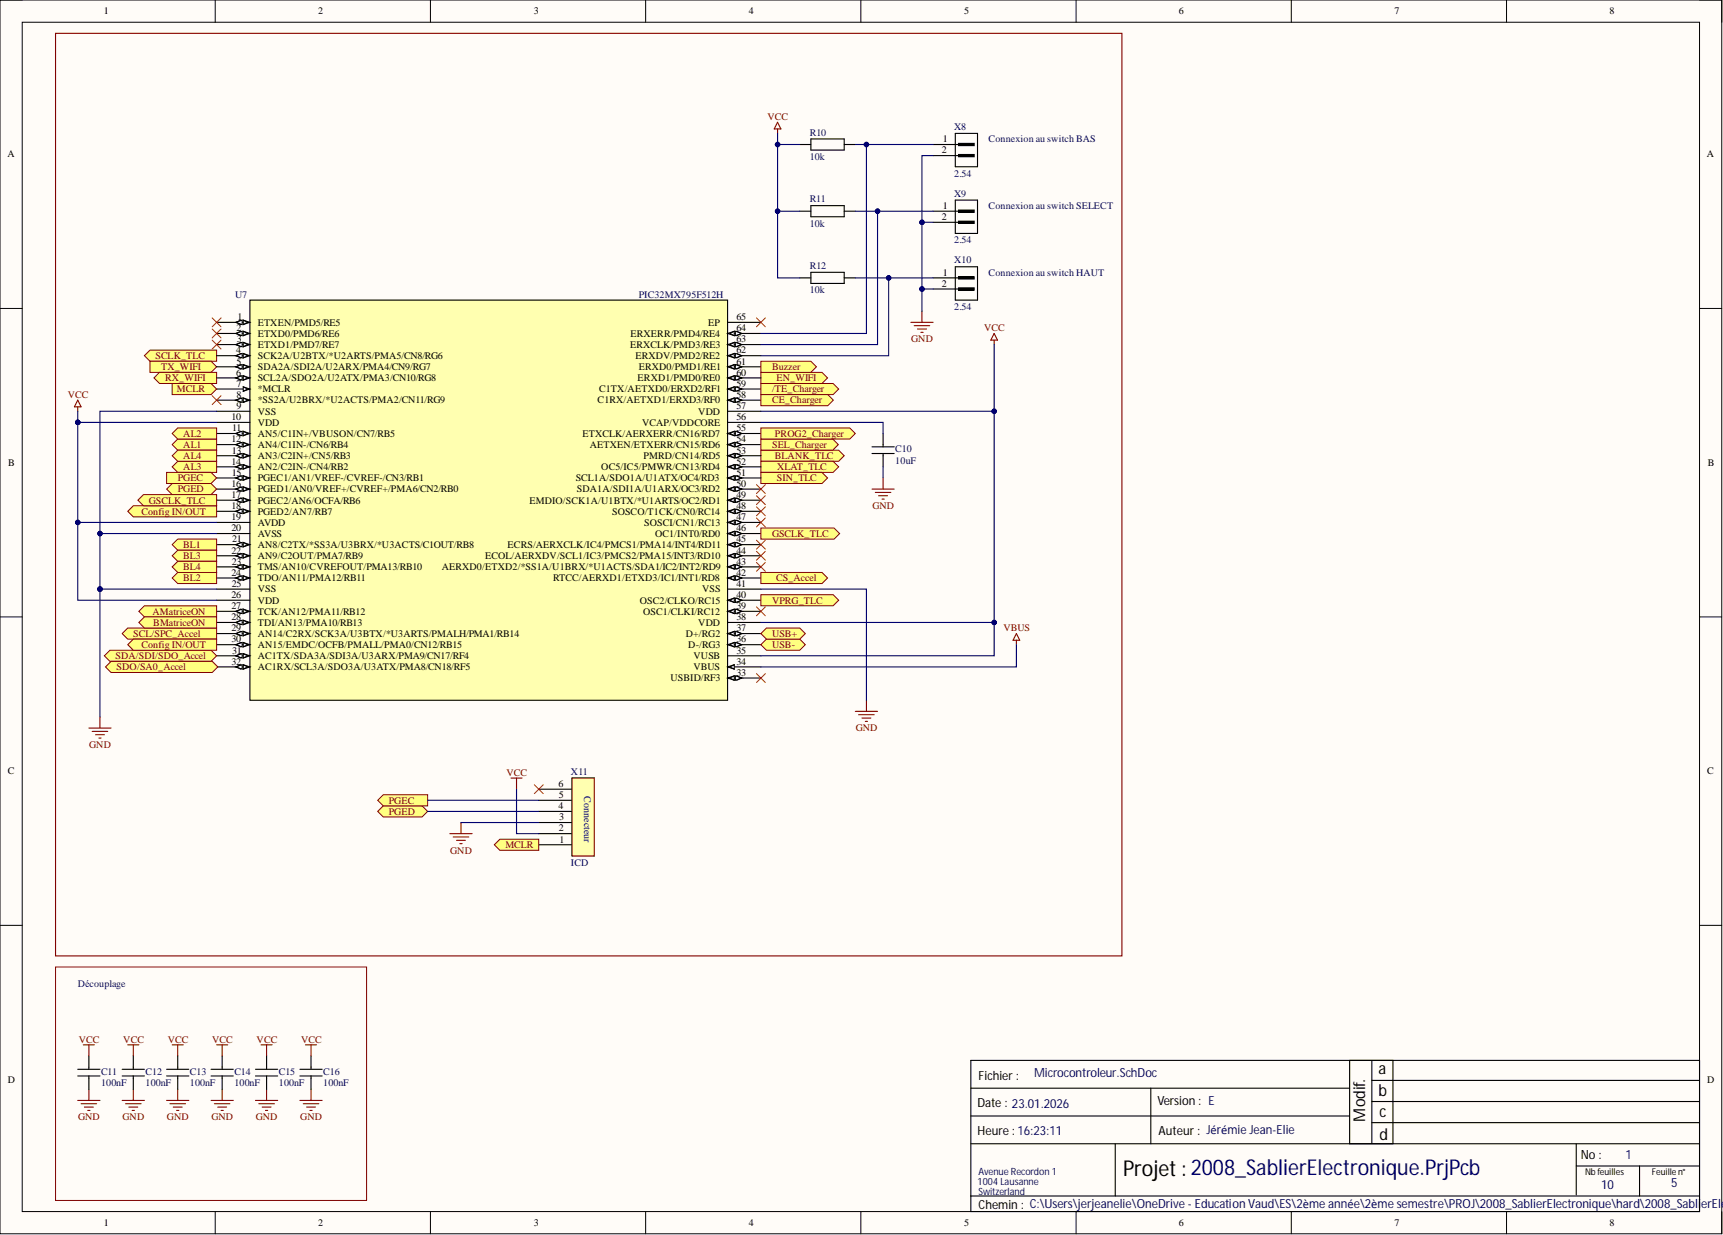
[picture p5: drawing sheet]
<svg xmlns="http://www.w3.org/2000/svg" width="393mm" height="282mm" viewBox="0 0 393 282" stroke-linecap="round" stroke-linejoin="round" font-family="sans-serif">
<defs><g id="words">
<text font-size="5" x="256.4" y="268.3">Projet:2008_SablierElectronique.PrjPcb</text>
<g font-size="3.7">
<text x="314.7" y="245.1">a</text>
<text x="314.7" y="250.1">b</text>
<text x="311.7" y="256" transform="rotate(-90 311.7 256)">Modif.</text>
<text x="315" y="255">c</text>
<text x="315" y="260.3">d</text>
</g>
<g font-size="2.9" fill="#000080">
<text x="236.1" y="245.8">Microcontroleur.SchDoc</text>
<text x="371.1" y="264.6">1</text>
<text x="365.5" y="271.4">10</text>
<text x="381.5" y="270.9">5</text>
</g>
<g font-size="2.9">
<text x="223.4" y="246.6">Fichier :</text>
<text x="223.2" y="252.7">Date : 23.01.2026</text>
<text x="264.2" y="252.2">Version : E</text>
<text x="223.2" y="259">Heure : 16:23:11</text>
<text x="264.5" y="259">Auteur : Jérémie Jean-Elie</text>
<text x="360.9" y="264.6">No :</text>
<text x="223.4" y="276">Chemin : C:\Users\jerjeanelie\OneDrive - Education Vaud\ES\2ème année\2ème semestre\PROJ\2008_SablierElectronique\hard\2008_SablierElec</text>
</g>
<g font-size="2.3">
<text x="23.7" y="3.3">1</text>
<text x="72.6" y="3.3">2</text>
<text x="121.9" y="3.3">3</text>
<text x="170.9" y="3.3">4</text>
<text x="220.1" y="3.3">5</text>
<text x="269.1" y="3.3">6</text>
<text x="318.3" y="3.3">7</text>
<text x="367.4" y="3.3">8</text>
<text x="1.7" y="35.9">A</text>
<text x="215" y="35">2</text>
<text x="215.2" y="32.5">1</text>
<text x="389.7" y="35.9">A</text>
<text x="215.2" y="47.7">1</text>
<text x="215" y="50.2">2</text>
<text x="215" y="65.5">2</text>
<text x="215.2" y="62.9">1</text>
<text x="54" y="75.6">2</text>
<text x="54.2" y="73.1">1</text>
<text x="58.8" y="74.3">ETXEN/PMD5/RE5</text>
<text x="58.8" y="76.9">ETXD0/PMD6/RE6</text>
<text x="144" y="76.9">ERXERR/PMD4/RE4</text>
<text x="161.7" y="74.3">EP</text>
<text x="168.1" y="75.6">64</text>
<text x="168.1" y="73.1">65</text>
<text x="53.9" y="80.7">4</text>
<text x="54" y="83.2">5</text>
<text x="54.1" y="78.1">3</text>
<text x="58.8" y="79.4">ETXD1/PMD7/RE7</text>
<text x="58.8" y="81.9">SCK2A/U2BTX/*U2ARTS/PMA5/CN8/RG6</text>
<text x="143.9" y="79.4">ERXCLK/PMD3/RE3</text>
<text x="145.1" y="81.9">ERXDV/PMD2/RE2</text>
<text x="168.1" y="83.2">61</text>
<text x="168.1" y="80.7">62</text>
<text x="168.1" y="78.1">63</text>
<text x="53.9" y="85.7">6</text>
<text x="54" y="88.3">7</text>
<text x="58.8" y="84.5">SDA2A/SDI2A/U2ARX/PMA4/CN9/RG7</text>
<text x="58.8" y="87">SCL2A/SDO2A/U2ATX/PMA3/CN10/RG8</text>
<text x="58.8" y="89.6">*MCLR</text>
<text x="136.8" y="89.6">C1TX/AETXD0/ERXD2/RF1</text>
<text x="145.6" y="87">ERXD1/PMD0/RE0</text>
<text x="145.8" y="84.5">ERXD0/PMD1/RE1</text>
<text x="168.1" y="88.3">59</text>
<text x="168.1" y="85.7">60</text>
<text x="52.8" y="95.9">10</text>
<text x="54" y="90.8">8</text>
<text x="54" y="93.4">9</text>
<text x="58.8" y="92.1">*SS2A/U2BRX/*U2ACTS/PMA2/CN11/RG9</text>
<text x="58.8" y="94.6">VSS</text>
<text x="136.4" y="92.1">C1RX/AETXD1/ERXD3/RF0</text>
<text x="159.4" y="94.6">VDD</text>
<text x="168.1" y="95.9">56</text>
<text x="168.1" y="93.4">57</text>
<text x="168.1" y="90.8">58</text>
<text x="52.8" y="101">12</text>
<text x="53" y="98.4">11</text>
<text x="58.8" y="97.2">VDD</text>
<text x="58.8" y="99.7">AN5/C1IN+/VBUSON/CN7/RB5</text>
<text x="133" y="99.7">ETXCLK/AERXERR/CN16/RD7</text>
<text x="146.6" y="97.2">VCAP/VDDCORE</text>
<text x="168.1" y="101">54</text>
<text x="168.1" y="98.4">55</text>
<text x="1.9" y="106.4">B</text>
<text x="52.8" y="106">14</text>
<text x="52.9" y="103.5">13</text>
<text x="58.8" y="102.2">AN4/C1IN-/CN6/RB4</text>
<text x="58.8" y="104.8">AN3/C2IN+/CN5/RB3</text>
<text x="58.8" y="107.3">AN2/C2IN-/CN4/RB2</text>
<text x="134.7" y="102.2">AETXEN/ETXERR/CN15/RD6</text>
<text x="137.3" y="107.3">OC5/IC5/PMWR/CN13/RD4</text>
<text x="146.9" y="104.8">PMRD/CN14/RD5</text>
<text x="168.1" y="106">52</text>
<text x="168.1" y="103.5">53</text>
<text x="389.8" y="106.4">B</text>
<text x="52.8" y="111.1">16</text>
<text x="52.8" y="113.7">17</text>
<text x="52.9" y="108.6">15</text>
<text x="58.8" y="109.8">PGEC1/AN1/VREF-/CVREF-/CN3/RB1</text>
<text x="58.8" y="112.4">PGED1/AN0/VREF+/CVREF+/PMA6/CN2/RB0</text>
<text x="131.4" y="109.8">SCL1A/SDO1A/U1ATX/OC4/RD3</text>
<text x="131.7" y="112.4">SDA1A/SDI1A/U1ARX/OC3/RD2</text>
<text x="168.1" y="113.7">49</text>
<text x="168.1" y="111.1">50</text>
<text x="168.1" y="108.6">51</text>
<text x="52.8" y="116.2">18</text>
<text x="52.8" y="118.7">19</text>
<text x="58.8" y="114.9">PGEC2/AN6/OCFA/RB6</text>
<text x="58.8" y="117.5">PGED2/AN7/RB7</text>
<text x="58.8" y="120">AVDD</text>
<text x="120.9" y="114.9">EMDIO/SCK1A/U1BTX/*U1ARTS/OC2/RD1</text>
<text x="139.7" y="117.5">SOSCO/T1CK/CN0/RC14</text>
<text x="147.1" y="120">SOSCI/CN1/RC13</text>
<text x="168.1" y="118.7">47</text>
<text x="168.1" y="116.2">48</text>
<text x="52.8" y="121.3">20</text>
<text x="53" y="123.8">21</text>
<text x="58.8" y="122.5">AVSS</text>
<text x="58.8" y="125.1">AN8/C2TX/*SS3A/U3BRX/*U3ACTS/C1OUT/RB8</text>
<text x="115.9" y="125.1">ECRS/AERXCLK/IC4/PMCS1/PMA14/INT4/RD11</text>
<text x="149.5" y="122.5">OC1/INT0/RD0</text>
<text x="168.1" y="123.8">45</text>
<text x="168.1" y="121.3">46</text>
<text x="52.8" y="126.3">22</text>
<text x="52.8" y="131.4">24</text>
<text x="52.9" y="128.9">23</text>
<text x="58.8" y="127.6">AN9/C2OUT/PMA7/RB9</text>
<text x="58.8" y="130.1">TMS/AN10/CVREFOUT/PMA13/RB10</text>
<text x="100.8" y="130.1">AERXD0/ETXD2/*SS1A/U1BRX/*U1ACTS/SDA1/IC2/INT2/RD9</text>
<text x="110.7" y="127.6">ECOL/AERXDV/SCL1/IC3/PMCS2/PMA15/INT3/RD10</text>
<text x="168.1" y="131.4">42</text>
<text x="168.1" y="128.9">43</text>
<text x="168.1" y="126.3">44</text>
<text x="52.8" y="136.5">26</text>
<text x="52.9" y="133.9">25</text>
<text x="58.8" y="132.7">TDO/AN11/PMA12/RB11</text>
<text x="58.8" y="135.2">VSS</text>
<text x="58.8" y="137.8">VDD</text>
<text x="126.3" y="132.7">RTCC/AERXD1/ETXD3/IC1/INT1/RD8</text>
<text x="146.1" y="137.8">OSC2/CLKO/RC15</text>
<text x="160.3" y="135.2">VSS</text>
<text x="168.1" y="136.5">40</text>
<text x="168.1" y="133.9">41</text>
<text x="52.8" y="139">27</text>
<text x="52.8" y="141.6">28</text>
<text x="58.8" y="140.3">TCK/AN12/PMA11/RB12</text>
<text x="58.8" y="142.8">TDI/AN13/PMA10/RB13</text>
<text x="146.8" y="140.3">OSC1/CLKI/RC12</text>
<text x="159.4" y="142.8">VDD</text>
<text x="168.1" y="141.6">38</text>
<text x="168.1" y="139">39</text>
<text x="52.8" y="144.1">29</text>
<text x="52.8" y="146.6">30</text>
<text x="53" y="149.2">31</text>
<text x="58.8" y="145.4">AN14/C2RX/SCK3A/U3BTX/*U3ARTS/PMALH/PMA1/RB14</text>
<text x="58.8" y="147.9">AN15/EMDC/OCFB/PMALL/PMA0/CN12/RB15</text>
<text x="156.5" y="145.4">D+/RG2</text>
<text x="157.1" y="147.9">D-/RG3</text>
<text x="168.1" y="149.2">35</text>
<text x="168.1" y="146.6">36</text>
<text x="168.1" y="144.1">37</text>
<text x="52.8" y="151.7">32</text>
<text x="58.8" y="150.4">AC1TX/SDA3A/SDI3A/U3ARX/PMA9/CN17/RF4</text>
<text x="58.8" y="153">AC1RX/SCL3A/SDO3A/U3ATX/PMA8/CN18/RF5</text>
<text x="153.1" y="155.5">USBID/RF3</text>
<text x="158.3" y="153">VBUS</text>
<text x="158.3" y="150.4">VUSB</text>
<text x="168.1" y="154.2">33</text>
<text x="168.1" y="151.7">34</text>
<text x="1.8" y="176.7">C</text>
<text x="127.5" y="179.6">6</text>
<text x="389.8" y="176.7">C</text>
<text x="127.5" y="184.7">4</text>
<text x="127.6" y="182.1">5</text>
<text x="132.4" y="186">4</text>
<text x="132.4" y="183.4">5</text>
<text x="127.6" y="189.8">2</text>
<text x="127.6" y="187.2">3</text>
<text x="132.4" y="191">2</text>
<text x="132.4" y="188.5">3</text>
<text x="127.7" y="192.3">1</text>
<text x="132.4" y="193.6">1</text>
<text x="1.8" y="247.2">D</text>
<text x="389.8" y="247.2">D</text>
<text x="23.7" y="279.8">1</text>
<text x="72.6" y="279.8">2</text>
<text x="121.9" y="279.8">3</text>
<text x="170.9" y="279.8">4</text>
<text x="220.1" y="279.8">5</text>
<text x="269.1" y="279.8">6</text>
<text x="318.3" y="279.8">7</text>
<text x="367.4" y="279.8">8</text>
</g>
<g font-size="2.3" fill="#800000">
<text x="175.2" y="27.4">VCC</text>
<text x="224.7" y="75.6">VCC</text>
<text x="35.5" y="81.9">SCLK_TLC</text>
<text x="208" y="78.1">GND</text>
<text x="36.8" y="84.5">TX_WIFI</text>
<text x="37.7" y="87">RX_WIFI</text>
<text x="40.4" y="89.6">MCLR</text>
<text x="176.2" y="89.6">/TE_Charger</text>
<text x="176.2" y="84.5">Buzzer</text>
<text x="177.3" y="87">EN_WIFI</text>
<text x="15.5" y="90.8">VCC</text>
<text x="176.2" y="92.1">CE_Charger</text>
<text x="41.8" y="99.7">AL2</text>
<text x="176.9" y="99.7">PROG2_Charger</text>
<text x="41.8" y="102.2">AL1</text>
<text x="41.8" y="107.3">AL3</text>
<text x="41.8" y="104.8">AL4</text>
<text x="176.2" y="102.2">SEL_Charger</text>
<text x="176.9" y="104.8">BLANK_TLC</text>
<text x="177.4" y="107.3">XLAT_TLC</text>
<text x="40.6" y="112.4">PGED</text>
<text x="40.6" y="109.8">PGEC</text>
<text x="177.3" y="109.8">SIN_TLC</text>
<text x="32.3" y="117.5">Config IN/OUT</text>
<text x="34" y="114.9">GSCLK_TLC</text>
<text x="199.2" y="116.2">GND</text>
<text x="41.8" y="125.1">BL1</text>
<text x="176.2" y="122.5">GSCLK_TLC</text>
<text x="41.8" y="127.6">BL3</text>
<text x="41.8" y="130.1">BL4</text>
<text x="41.8" y="132.7">BL2</text>
<text x="176.2" y="137.8">VPRG_TLC</text>
<text x="177.2" y="132.7">CS_Accel</text>
<text x="34.8" y="140.3">AMatriceON</text>
<text x="35" y="142.8">BMatriceON</text>
<text x="30.4" y="145.4">SCL/SPC_Accel</text>
<text x="32.3" y="147.9">Config IN/OUT</text>
<text x="176.2" y="147.9">USB-</text>
<text x="176.2" y="145.4">USB+</text>
<text x="229.1" y="144.1">VBUS</text>
<text x="26.4" y="150.4">SDA/SDI/SDO_Accel</text>
<text x="26.6" y="153">SDO/SA0_Accel</text>
<text x="195.3" y="166.9">GND</text>
<text x="20.4" y="170.7">GND</text>
<text x="115.6" y="177.1">VCC</text>
<text x="88.8" y="186">PGED</text>
<text x="88.8" y="183.4">PGEC</text>
<text x="102.8" y="194.8">GND</text>
<text x="115.4" y="193.6">MCLR</text>
<text x="18" y="238">VCC</text>
<text x="28.1" y="238">VCC</text>
<text x="38.3" y="238">VCC</text>
<text x="48.4" y="238">VCC</text>
<text x="58.6" y="238">VCC</text>
<text x="68.7" y="238">VCC</text>
<text x="17.8" y="255.7">GND</text>
<text x="28" y="255.7">GND</text>
<text x="38.1" y="255.7">GND</text>
<text x="48.3" y="255.7">GND</text>
<text x="58.4" y="255.7">GND</text>
<text x="68.6" y="255.7">GND</text>
</g>
<g font-size="2.3" fill="#000080">
<text x="217.8" y="29.7">X8</text>
<text x="184.9" y="31">R10</text>
<text x="225.7" y="32.5">Connexion au switch BAS</text>
<text x="184.9" y="36.5">10k</text>
<text x="217.8" y="40.3">2.54</text>
<text x="184.9" y="46.2">R11</text>
<text x="217.8" y="44.9">X9</text>
<text x="225.7" y="47.7">Connexion au switch SELECT</text>
<text x="184.9" y="51.8">10k</text>
<text x="217.8" y="55.6">2.54</text>
<text x="184.9" y="61.4">R12</text>
<text x="217.8" y="60.1">X10</text>
<text x="225.7" y="62.9">Connexion au switch HAUT</text>
<text x="53.7" y="68">U7</text>
<text x="145.8" y="68">PIC32MX795F512H</text>
<text x="184.9" y="67">10k</text>
<text x="217.8" y="70.8">2.54</text>
<text x="204.4" y="103.3">C10</text>
<text x="204.4" y="105.8">10uF</text>
<text x="130.3" y="176.8">X11</text>
<text x="133.4" y="181.6" transform="rotate(90 133.4 181.6)">Connecteur</text>
<text x="130.3" y="197.6">ICD</text>
<text x="17.8" y="225.3">Découplage</text>
<text x="23.1" y="245.3">C11</text>
<text x="33.2" y="245.3">C12</text>
<text x="43.4" y="245.3">C13</text>
<text x="53.5" y="245.3">C14</text>
<text x="63.7" y="245.3">C15</text>
<text x="73.8" y="245.3">C16</text>
<text x="23.1" y="247.9">100nF</text>
<text x="33.2" y="247.9">100nF</text>
<text x="43.4" y="247.9">100nF</text>
<text x="53.5" y="247.9">100nF</text>
<text x="63.7" y="247.9">100nF</text>
<text x="73.8" y="247.9">100nF</text>
<text x="223.4" y="268.1">Avenue Recordon 1</text>
<text x="223.2" y="270.3">1004Lausanne</text>
<text x="223.4" y="272.6">Switzerland</text>
</g>
<g font-size="2.1">
<text x="361.9" y="268.1">Nbfeuilles</text>
<text x="377.1" y="268.1">Feuillen°</text>
</g>
</g></defs>
<path d="M0 0h393.1v281.6h-393.1z" fill-rule="evenodd" fill="#fffcf8"/>
<path d="M0 0h393.1v281.6h-393.1z" fill="none" stroke="#000" stroke-width=".23"/>
<path d="M5.1 5.1h382.9v271.4h-382.9z" fill-rule="evenodd" fill="#fffcf8"/>
<g fill="none" stroke="#000" stroke-width=".23">
<path d="M0 0h5.1M5.1 5.1h382.9v271.4h-382.9zM49.1 0v5.1M98.3 0v5.1M147.4 0v5.1M196.5 0v5.1M245.7 0v5.1M294.8 0v5.1M343.9 0v5.1M388 0h5.1v5.1M0 70.4h5.1M388 70.4h5.1"/>
<path d="M0 140.8h5.1M388 140.8h5.1M0 211.2h5.1M388 211.2h5.1M49.1 276.5v5.1M98.3 276.5v5.1M147.4 276.5v5.1M196.5 276.5v5.1M245.7 276.5v5.1M294.8 276.5v5.1M343.9 276.5v5.1M393.1 276.5v5.1"/>
</g>
<g fill="none" stroke="#000" stroke-width=".25">
<path d="M17.8 245.6h5M17.8 244h5M20.3 241v3M20.3 245.6v3M27.9 245.6h5.1M27.9 244h5.1M30.4 241v3M30.4 245.6v3M38 245.6h5.1M38 244h5.1M40.6 241v3M40.6 245.6v3"/>
<path d="M48.2 245.6h5.1M48.2 244h5.1M50.7 241v3M50.7 245.6v3M58.3 245.6h5.1M58.3 244h5.1M60.9 241v3M60.9 245.6v3M68.5 245.6h5M68.5 244h5M71 241v3M71 245.6v3"/>
<path d="M221.6 242h166.4v34.5h-166.4zM221.6 248.4h86.5M221.6 254.7h86.5M262.7 248.4v12.6M308.1 242v19M313.2 242v19M313.2 246.6h74.8M313.2 251.4h74.8M313.2 256.2h74.8M318 242v19M221.6 273h166.4M221.6 261h166.4"/>
<path d="M254.6 261v12M359.8 261v11.7M359.8 266.1h28.2M374.3 266.1v6.9"/>
</g>
<g fill="none" stroke="#800000" stroke-width=".25">
<path d="M12.7 7.6h243.4v210.6h-243.4zM19 238.5h2.6M20.3 238.5v2.5M29.2 238.5h2.5M30.4 238.5v2.5M39.3 238.5h2.5M40.6 238.5v2.5M49.4 238.5h2.6M50.7 238.5v2.5M59.6 238.5h2.5M60.9 238.5v2.5M69.7 238.5h2.6"/>
<path d="M71 238.5v2.5M17.8 251.2h5M18.5 251.9h3.6M19.3 252.7h2M20 253.4h.5M20.3 248.6v2.6M27.9 251.2h5.1M28.7 251.9h3.5M29.4 252.7h2M30.2 253.4h.5M30.4 248.6v2.6M38 251.2h5.1"/>
<path d="M38.8 251.9h3.5M39.6 252.7h2M40.3 253.4h.5M40.6 248.6v2.6M48.2 251.2h5.1M48.9 251.9h3.6M49.7 252.7h2M50.5 253.4h.5M50.7 248.6v2.6M58.3 251.2h5.1M59.1 251.9h3.5M59.8 252.7h2.1"/>
<path d="M60.6 253.4h.5M60.9 248.6v2.6M68.5 251.2h5M69.2 251.9h3.6M70 252.7h2M70.8 253.4h.5M71 248.6v2.6"/>
</g>
<path d="M12.7 220.7h71v53.3h-71z" fill="none" stroke="#800000" stroke-width=".23"/>
<path d="M173.7 102.7h17.8l1.2 1.3-1.2 1.3h-17.8z" fill-rule="evenodd" fill="#ffff80"/>
<path d="M173.7 102.7h17.8l1.2 1.3-1.2 1.3h-17.8z" fill="none" stroke="#800000" stroke-width=".23"/>
<path d="M173.7 105.3h16.5l1.3 1.3-1.3 1.2h-16.5z" fill-rule="evenodd" fill="#ffff80"/>
<path d="M173.7 105.3h16.5l1.3 1.3-1.3 1.2h-16.5z" fill="none" stroke="#800000" stroke-width=".23"/>
<path d="M34.2 79.9h15.2v2.6h-15.2l-1.2-1.3z" fill-rule="evenodd" fill="#ffff80"/>
<path d="M34.2 79.9h15.2v2.6h-15.2l-1.2-1.3z" fill="none" stroke="#800000" stroke-width=".23"/>
<path d="M173.7 107.8h14l1.2 1.3-1.2 1.3h-14z" fill-rule="evenodd" fill="#ffff80"/>
<path d="M173.7 107.8h14l1.2 1.3-1.2 1.3h-14z" fill="none" stroke="#800000" stroke-width=".23"/>
<path d="M34.2 82.5h14l1.2 1.2-1.2 1.3h-14z" fill-rule="evenodd" fill="#ffff80"/>
<path d="M34.2 82.5h14l1.2 1.2-1.2 1.3h-14z" fill="none" stroke="#800000" stroke-width=".23"/>
<path d="M36.4 85h13v2.5h-13l-1.3-1.2z" fill-rule="evenodd" fill="#ffff80"/>
<path d="M36.4 85h13v2.5h-13l-1.3-1.2z" fill="none" stroke="#800000" stroke-width=".23"/>
<path d="M173.7 85h14l1.2 1.3-1.2 1.2h-14z" fill-rule="evenodd" fill="#ffff80"/>
<path d="M173.7 85h14l1.2 1.3-1.2 1.2h-14z" fill="none" stroke="#800000" stroke-width=".23"/>
<path d="M57.1 68.5h109v91.3h-109z" fill-rule="evenodd" fill="#ffffb0"/>
<path d="M49.4 73.6h7.7M57.1 68.5h109v91.3h-109z" fill="none" stroke="#000" stroke-width=".25"/>
<path d="M55.5 73.1l1.6 .5-1.6 .5z" fill="#f8fcff"/>
<path d="M55.5 73.1l1.6 .5-1.6 .5z" fill="none" stroke="#000" stroke-width=".23"/>
<path d="M53.8 73.6l1.5-.5v1z" fill="#f8fcff"/>
<path d="M53.8 73.6l1.5-.5v1z" fill="none" stroke="#000" stroke-width=".23"/>
<path d="M49.4 76.1h7.7" fill="none" stroke="#000" stroke-width=".25"/>
<path d="M55.5 75.6l1.6 .5-1.6 .5z" fill="#f8fcff"/>
<path d="M55.5 75.6l1.6 .5-1.6 .5z" fill="none" stroke="#000" stroke-width=".23"/>
<path d="M53.8 76.1l1.5-.5v1z" fill="#f8fcff"/>
<path d="M53.8 76.1l1.5-.5v1z" fill="none" stroke="#000" stroke-width=".23"/>
<path d="M49.4 78.6h7.7" fill="none" stroke="#000" stroke-width=".25"/>
<path d="M55.5 78.1l1.6 .5-1.6 .6z" fill="#f8fcff"/>
<path d="M55.5 78.1l1.6 .5-1.6 .6z" fill="none" stroke="#000" stroke-width=".23"/>
<path d="M53.8 78.6l1.5-.5v1.1z" fill="#f8fcff"/>
<path d="M53.8 78.6l1.5-.5v1.1z" fill="none" stroke="#000" stroke-width=".23"/>
<path d="M49.4 81.2h7.7" fill="none" stroke="#000" stroke-width=".25"/>
<path d="M55.5 80.7l1.6 .5-1.6 .5z" fill="#f8fcff"/>
<path d="M55.5 80.7l1.6 .5-1.6 .5z" fill="none" stroke="#000" stroke-width=".23"/>
<path d="M53.8 81.2l1.5-.5v1z" fill="#f8fcff"/>
<path d="M53.8 81.2l1.5-.5v1z" fill="none" stroke="#000" stroke-width=".23"/>
<path d="M49.4 83.7h7.7" fill="none" stroke="#000" stroke-width=".25"/>
<path d="M55.5 83.2l1.6 .5-1.6 .5z" fill="#f8fcff"/>
<path d="M55.5 83.2l1.6 .5-1.6 .5z" fill="none" stroke="#000" stroke-width=".23"/>
<path d="M53.8 83.7l1.5-.5v1z" fill="#f8fcff"/>
<path d="M53.8 83.7l1.5-.5v1z" fill="none" stroke="#000" stroke-width=".23"/>
<path d="M49.4 86.3h7.7" fill="none" stroke="#000" stroke-width=".25"/>
<path d="M55.5 85.7l1.6 .6-1.6 .5z" fill="#f8fcff"/>
<path d="M55.5 85.7l1.6 .6-1.6 .5z" fill="none" stroke="#000" stroke-width=".23"/>
<path d="M53.8 86.3l1.5-.6v1.1z" fill="#f8fcff"/>
<path d="M53.8 86.3l1.5-.6v1.1z" fill="none" stroke="#000" stroke-width=".23"/>
<path d="M49.4 88.8h7.7" fill="none" stroke="#000" stroke-width=".25"/>
<path d="M55.5 88.3l1.6 .5-1.6 .5z" fill="#f8fcff"/>
<path d="M55.5 88.3l1.6 .5-1.6 .5z" fill="none" stroke="#000" stroke-width=".23"/>
<path d="M49.4 91.3h7.7" fill="none" stroke="#000" stroke-width=".25"/>
<path d="M55.5 90.8l1.6 .5-1.6 .5z" fill="#f8fcff"/>
<path d="M55.5 90.8l1.6 .5-1.6 .5z" fill="none" stroke="#000" stroke-width=".23"/>
<path d="M53.8 91.3l1.5-.5v1z" fill="#f8fcff"/>
<path d="M53.8 91.3l1.5-.5v1z" fill="none" stroke="#000" stroke-width=".23"/>
<path d="M49.4 93.9h7.7M49.4 96.4h7.7M49.4 98.9h7.7" fill="none" stroke="#000" stroke-width=".25"/>
<path d="M55.5 98.4l1.6 .5-1.6 .5z" fill="#f8fcff"/>
<path d="M55.5 98.4l1.6 .5-1.6 .5z" fill="none" stroke="#000" stroke-width=".23"/>
<path d="M53.8 98.9l1.5-.5v1z" fill="#f8fcff"/>
<path d="M53.8 98.9l1.5-.5v1z" fill="none" stroke="#000" stroke-width=".23"/>
<path d="M49.4 101.5h7.7" fill="none" stroke="#000" stroke-width=".25"/>
<path d="M55.5 101l1.6 .5-1.6 .5z" fill="#f8fcff"/>
<path d="M55.5 101l1.6 .5-1.6 .5z" fill="none" stroke="#000" stroke-width=".23"/>
<path d="M53.8 101.5l1.5-.5v1z" fill="#f8fcff"/>
<path d="M53.8 101.5l1.5-.5v1z" fill="none" stroke="#000" stroke-width=".23"/>
<path d="M49.4 104h7.7" fill="none" stroke="#000" stroke-width=".25"/>
<path d="M55.5 103.5l1.6 .5-1.6 .5z" fill="#f8fcff"/>
<path d="M55.5 103.5l1.6 .5-1.6 .5z" fill="none" stroke="#000" stroke-width=".23"/>
<path d="M53.8 104l1.5-.5v1z" fill="#f8fcff"/>
<path d="M53.8 104l1.5-.5v1z" fill="none" stroke="#000" stroke-width=".23"/>
<path d="M49.4 106.6h7.7" fill="none" stroke="#000" stroke-width=".25"/>
<path d="M55.5 106l1.6 .6-1.6 .5z" fill="#f8fcff"/>
<path d="M55.5 106l1.6 .6-1.6 .5z" fill="none" stroke="#000" stroke-width=".23"/>
<path d="M53.8 106.6l1.5-.6v1.1z" fill="#f8fcff"/>
<path d="M53.8 106.6l1.5-.6v1.1z" fill="none" stroke="#000" stroke-width=".23"/>
<path d="M49.4 109.1h7.7" fill="none" stroke="#000" stroke-width=".25"/>
<path d="M55.5 108.6l1.6 .5-1.6 .5z" fill="#f8fcff"/>
<path d="M55.5 108.6l1.6 .5-1.6 .5z" fill="none" stroke="#000" stroke-width=".23"/>
<path d="M53.8 109.1l1.5-.5v1z" fill="#f8fcff"/>
<path d="M53.8 109.1l1.5-.5v1z" fill="none" stroke="#000" stroke-width=".23"/>
<path d="M49.4 111.6h7.7" fill="none" stroke="#000" stroke-width=".25"/>
<path d="M55.5 111.1l1.6 .5-1.6 .5z" fill="#f8fcff"/>
<path d="M55.5 111.1l1.6 .5-1.6 .5z" fill="none" stroke="#000" stroke-width=".23"/>
<path d="M53.8 111.6l1.5-.5v1z" fill="#f8fcff"/>
<path d="M53.8 111.6l1.5-.5v1z" fill="none" stroke="#000" stroke-width=".23"/>
<path d="M49.4 114.2h7.7" fill="none" stroke="#000" stroke-width=".25"/>
<path d="M55.5 113.7l1.6 .5-1.6 .5z" fill="#f8fcff"/>
<path d="M55.5 113.7l1.6 .5-1.6 .5z" fill="none" stroke="#000" stroke-width=".23"/>
<path d="M53.8 114.2l1.5-.5v1z" fill="#f8fcff"/>
<path d="M53.8 114.2l1.5-.5v1z" fill="none" stroke="#000" stroke-width=".23"/>
<path d="M49.4 116.7h7.7" fill="none" stroke="#000" stroke-width=".25"/>
<path d="M55.5 116.2l1.6 .5-1.6 .5z" fill="#f8fcff"/>
<path d="M55.5 116.2l1.6 .5-1.6 .5z" fill="none" stroke="#000" stroke-width=".23"/>
<path d="M53.8 116.7l1.5-.5v1z" fill="#f8fcff"/>
<path d="M53.8 116.7l1.5-.5v1z" fill="none" stroke="#000" stroke-width=".23"/>
<path d="M49.4 119.2h7.7M49.4 121.8h7.7M49.4 124.3h7.7" fill="none" stroke="#000" stroke-width=".25"/>
<path d="M55.5 123.8l1.6 .5-1.6 .5z" fill="#f8fcff"/>
<path d="M55.5 123.8l1.6 .5-1.6 .5z" fill="none" stroke="#000" stroke-width=".23"/>
<path d="M53.8 124.3l1.5-.5v1z" fill="#f8fcff"/>
<path d="M53.8 124.3l1.5-.5v1z" fill="none" stroke="#000" stroke-width=".23"/>
<path d="M49.4 126.8h7.7" fill="none" stroke="#000" stroke-width=".25"/>
<path d="M55.5 126.3l1.6 .5-1.6 .6z" fill="#f8fcff"/>
<path d="M55.5 126.3l1.6 .5-1.6 .6z" fill="none" stroke="#000" stroke-width=".23"/>
<path d="M53.8 126.8l1.5-.5v1.1z" fill="#f8fcff"/>
<path d="M53.8 126.8l1.5-.5v1.1z" fill="none" stroke="#000" stroke-width=".23"/>
<path d="M49.4 129.4h7.7" fill="none" stroke="#000" stroke-width=".25"/>
<path d="M55.5 128.9l1.6 .5-1.6 .5z" fill="#f8fcff"/>
<path d="M55.5 128.9l1.6 .5-1.6 .5z" fill="none" stroke="#000" stroke-width=".23"/>
<path d="M53.8 129.4l1.5-.5v1z" fill="#f8fcff"/>
<path d="M53.8 129.4l1.5-.5v1z" fill="none" stroke="#000" stroke-width=".23"/>
<path d="M49.4 131.9h7.7" fill="none" stroke="#000" stroke-width=".25"/>
<path d="M55.5 131.4l1.6 .5-1.6 .5z" fill="#f8fcff"/>
<path d="M55.5 131.4l1.6 .5-1.6 .5z" fill="none" stroke="#000" stroke-width=".23"/>
<path d="M53.8 131.9l1.5-.5v1z" fill="#f8fcff"/>
<path d="M53.8 131.9l1.5-.5v1z" fill="none" stroke="#000" stroke-width=".23"/>
<path d="M49.4 134.5h7.7M49.4 137h7.7M49.4 139.5h7.7" fill="none" stroke="#000" stroke-width=".25"/>
<path d="M55.5 139l1.6 .5-1.6 .5z" fill="#f8fcff"/>
<path d="M55.5 139l1.6 .5-1.6 .5z" fill="none" stroke="#000" stroke-width=".23"/>
<path d="M53.8 139.5l1.5-.5v1z" fill="#f8fcff"/>
<path d="M53.8 139.5l1.5-.5v1z" fill="none" stroke="#000" stroke-width=".23"/>
<path d="M49.4 142.1h7.7" fill="none" stroke="#000" stroke-width=".25"/>
<path d="M55.5 141.6l1.6 .5-1.6 .5z" fill="#f8fcff"/>
<path d="M55.5 141.6l1.6 .5-1.6 .5z" fill="none" stroke="#000" stroke-width=".23"/>
<path d="M53.8 142.1l1.5-.5v1z" fill="#f8fcff"/>
<path d="M53.8 142.1l1.5-.5v1z" fill="none" stroke="#000" stroke-width=".23"/>
<path d="M49.4 144.6h7.7" fill="none" stroke="#000" stroke-width=".25"/>
<path d="M55.5 144.1l1.6 .5-1.6 .5z" fill="#f8fcff"/>
<path d="M55.5 144.1l1.6 .5-1.6 .5z" fill="none" stroke="#000" stroke-width=".23"/>
<path d="M53.8 144.6l1.5-.5v1z" fill="#f8fcff"/>
<path d="M53.8 144.6l1.5-.5v1z" fill="none" stroke="#000" stroke-width=".23"/>
<path d="M49.4 147.1h7.7" fill="none" stroke="#000" stroke-width=".25"/>
<path d="M55.5 146.6l1.6 .5-1.6 .5z" fill="#f8fcff"/>
<path d="M55.5 146.6l1.6 .5-1.6 .5z" fill="none" stroke="#000" stroke-width=".23"/>
<path d="M53.8 147.1l1.5-.5v1z" fill="#f8fcff"/>
<path d="M53.8 147.1l1.5-.5v1z" fill="none" stroke="#000" stroke-width=".23"/>
<path d="M49.4 149.7h7.7" fill="none" stroke="#000" stroke-width=".25"/>
<path d="M55.5 149.2l1.6 .5-1.6 .5z" fill="#f8fcff"/>
<path d="M55.5 149.2l1.6 .5-1.6 .5z" fill="none" stroke="#000" stroke-width=".23"/>
<path d="M53.8 149.7l1.5-.5v1z" fill="#f8fcff"/>
<path d="M53.8 149.7l1.5-.5v1z" fill="none" stroke="#000" stroke-width=".23"/>
<path d="M49.4 152.2h7.7" fill="none" stroke="#000" stroke-width=".25"/>
<path d="M55.5 151.7l1.6 .5-1.6 .5z" fill="#f8fcff"/>
<path d="M55.5 151.7l1.6 .5-1.6 .5z" fill="none" stroke="#000" stroke-width=".23"/>
<path d="M53.8 152.2l1.5-.5v1z" fill="#f8fcff"/>
<path d="M53.8 152.2l1.5-.5v1z" fill="none" stroke="#000" stroke-width=".23"/>
<path d="M166.1 154.8h7.6" fill="none" stroke="#000" stroke-width=".25"/>
<path d="M166.1 154.8l1.5-.6v1.1z" fill="#f8fcff"/>
<path d="M166.1 154.8l1.5-.6v1.1z" fill="none" stroke="#000" stroke-width=".23"/>
<path d="M167.9 154.2l1.5 .6-1.5 .5z" fill="#f8fcff"/>
<path d="M167.9 154.2l1.5 .6-1.5 .5z" fill="none" stroke="#000" stroke-width=".23"/>
<path d="M166.1 152.2h7.6" fill="none" stroke="#000" stroke-width=".25"/>
<path d="M166.1 152.2l1.5-.5v1z" fill="#f8fcff"/>
<path d="M166.1 152.2l1.5-.5v1z" fill="none" stroke="#000" stroke-width=".23"/>
<path d="M166.1 149.7h7.6M166.1 147.1h7.6" fill="none" stroke="#000" stroke-width=".25"/>
<path d="M166.1 147.1l1.5-.5v1z" fill="#f8fcff"/>
<path d="M166.1 147.1l1.5-.5v1z" fill="none" stroke="#000" stroke-width=".23"/>
<path d="M167.9 146.6l1.5 .5-1.5 .5z" fill="#f8fcff"/>
<path d="M167.9 146.6l1.5 .5-1.5 .5z" fill="none" stroke="#000" stroke-width=".23"/>
<path d="M166.1 144.6h7.6" fill="none" stroke="#000" stroke-width=".25"/>
<path d="M166.1 144.6l1.5-.5v1z" fill="#f8fcff"/>
<path d="M166.1 144.6l1.5-.5v1z" fill="none" stroke="#000" stroke-width=".23"/>
<path d="M167.9 144.1l1.5 .5-1.5 .5z" fill="#f8fcff"/>
<path d="M167.9 144.1l1.5 .5-1.5 .5z" fill="none" stroke="#000" stroke-width=".23"/>
<path d="M166.1 139.5h7.6M166.1 142.1h7.6" fill="none" stroke="#000" stroke-width=".25"/>
<path d="M166.1 139.5l1.5-.5v1z" fill="#f8fcff"/>
<path d="M166.1 139.5l1.5-.5v1z" fill="none" stroke="#000" stroke-width=".23"/>
<path d="M167.9 139l1.5 .5-1.5 .5z" fill="#f8fcff"/>
<path d="M167.9 139l1.5 .5-1.5 .5z" fill="none" stroke="#000" stroke-width=".23"/>
<path d="M166.1 137h7.6" fill="none" stroke="#000" stroke-width=".25"/>
<path d="M166.1 137l1.5-.5v1z" fill="#f8fcff"/>
<path d="M166.1 137l1.5-.5v1z" fill="none" stroke="#000" stroke-width=".23"/>
<path d="M167.9 136.5l1.5 .5-1.5 .5z" fill="#f8fcff"/>
<path d="M167.9 136.5l1.5 .5-1.5 .5z" fill="none" stroke="#000" stroke-width=".23"/>
<path d="M166.1 134.5h7.6M166.1 131.9h7.6" fill="none" stroke="#000" stroke-width=".25"/>
<path d="M166.1 131.9l1.5-.5v1z" fill="#f8fcff"/>
<path d="M166.1 131.9l1.5-.5v1z" fill="none" stroke="#000" stroke-width=".23"/>
<path d="M167.9 131.4l1.5 .5-1.5 .5z" fill="#f8fcff"/>
<path d="M167.9 131.4l1.5 .5-1.5 .5z" fill="none" stroke="#000" stroke-width=".23"/>
<path d="M166.1 129.4h7.6" fill="none" stroke="#000" stroke-width=".25"/>
<path d="M166.1 129.4l1.5-.5v1z" fill="#f8fcff"/>
<path d="M166.1 129.4l1.5-.5v1z" fill="none" stroke="#000" stroke-width=".23"/>
<path d="M167.9 128.9l1.5 .5-1.5 .5z" fill="#f8fcff"/>
<path d="M167.9 128.9l1.5 .5-1.5 .5z" fill="none" stroke="#000" stroke-width=".23"/>
<path d="M166.1 126.8h7.6" fill="none" stroke="#000" stroke-width=".25"/>
<path d="M166.1 126.8l1.5-.5v1.1z" fill="#f8fcff"/>
<path d="M166.1 126.8l1.5-.5v1.1z" fill="none" stroke="#000" stroke-width=".23"/>
<path d="M167.9 126.3l1.5 .5-1.5 .6z" fill="#f8fcff"/>
<path d="M167.9 126.3l1.5 .5-1.5 .6z" fill="none" stroke="#000" stroke-width=".23"/>
<path d="M166.1 124.3h7.6" fill="none" stroke="#000" stroke-width=".25"/>
<path d="M166.1 124.3l1.5-.5v1z" fill="#f8fcff"/>
<path d="M166.1 124.3l1.5-.5v1z" fill="none" stroke="#000" stroke-width=".23"/>
<path d="M167.9 123.8l1.5 .5-1.5 .5z" fill="#f8fcff"/>
<path d="M167.9 123.8l1.5 .5-1.5 .5z" fill="none" stroke="#000" stroke-width=".23"/>
<path d="M166.1 121.8h7.6" fill="none" stroke="#000" stroke-width=".25"/>
<path d="M166.1 121.8l1.5-.5v1z" fill="#f8fcff"/>
<path d="M166.1 121.8l1.5-.5v1z" fill="none" stroke="#000" stroke-width=".23"/>
<path d="M167.9 121.3l1.5 .5-1.5 .5z" fill="#f8fcff"/>
<path d="M167.9 121.3l1.5 .5-1.5 .5z" fill="none" stroke="#000" stroke-width=".23"/>
<path d="M166.1 119.2h7.6" fill="none" stroke="#000" stroke-width=".25"/>
<path d="M166.1 119.2l1.5-.5v1z" fill="#f8fcff"/>
<path d="M166.1 119.2l1.5-.5v1z" fill="none" stroke="#000" stroke-width=".23"/>
<path d="M167.9 118.7l1.5 .5-1.5 .5z" fill="#f8fcff"/>
<path d="M167.9 118.7l1.5 .5-1.5 .5z" fill="none" stroke="#000" stroke-width=".23"/>
<path d="M166.1 116.7h7.6" fill="none" stroke="#000" stroke-width=".25"/>
<path d="M166.1 116.7l1.5-.5v1z" fill="#f8fcff"/>
<path d="M166.1 116.7l1.5-.5v1z" fill="none" stroke="#000" stroke-width=".23"/>
<path d="M167.9 116.2l1.5 .5-1.5 .5z" fill="#f8fcff"/>
<path d="M167.9 116.2l1.5 .5-1.5 .5z" fill="none" stroke="#000" stroke-width=".23"/>
<path d="M166.1 114.2h7.6" fill="none" stroke="#000" stroke-width=".25"/>
<path d="M166.1 114.2l1.5-.5v1z" fill="#f8fcff"/>
<path d="M166.1 114.2l1.5-.5v1z" fill="none" stroke="#000" stroke-width=".23"/>
<path d="M167.9 113.7l1.5 .5-1.5 .5z" fill="#f8fcff"/>
<path d="M167.9 113.7l1.5 .5-1.5 .5z" fill="none" stroke="#000" stroke-width=".23"/>
<path d="M166.1 111.6h7.6" fill="none" stroke="#000" stroke-width=".25"/>
<path d="M166.1 111.6l1.5-.5v1z" fill="#f8fcff"/>
<path d="M166.1 111.6l1.5-.5v1z" fill="none" stroke="#000" stroke-width=".23"/>
<path d="M167.9 111.1l1.5 .5-1.5 .5z" fill="#f8fcff"/>
<path d="M167.9 111.1l1.5 .5-1.5 .5z" fill="none" stroke="#000" stroke-width=".23"/>
<path d="M166.1 109.1h7.6" fill="none" stroke="#000" stroke-width=".25"/>
<path d="M166.1 109.1l1.5-.5v1z" fill="#f8fcff"/>
<path d="M166.1 109.1l1.5-.5v1z" fill="none" stroke="#000" stroke-width=".23"/>
<path d="M167.9 108.6l1.5 .5-1.5 .5z" fill="#f8fcff"/>
<path d="M167.9 108.6l1.5 .5-1.5 .5z" fill="none" stroke="#000" stroke-width=".23"/>
<path d="M166.1 106.6h7.6" fill="none" stroke="#000" stroke-width=".25"/>
<path d="M166.1 106.6l1.5-.6v1.1z" fill="#f8fcff"/>
<path d="M166.1 106.6l1.5-.6v1.1z" fill="none" stroke="#000" stroke-width=".23"/>
<path d="M167.9 106l1.5 .6-1.5 .5z" fill="#f8fcff"/>
<path d="M167.9 106l1.5 .6-1.5 .5z" fill="none" stroke="#000" stroke-width=".23"/>
<path d="M166.1 104h7.6" fill="none" stroke="#000" stroke-width=".25"/>
<path d="M166.1 104l1.5-.5v1z" fill="#f8fcff"/>
<path d="M166.1 104l1.5-.5v1z" fill="none" stroke="#000" stroke-width=".23"/>
<path d="M167.9 103.5l1.5 .5-1.5 .5z" fill="#f8fcff"/>
<path d="M167.9 103.5l1.5 .5-1.5 .5z" fill="none" stroke="#000" stroke-width=".23"/>
<path d="M166.1 101.5h7.6" fill="none" stroke="#000" stroke-width=".25"/>
<path d="M166.1 101.5l1.5-.5v1z" fill="#f8fcff"/>
<path d="M166.1 101.5l1.5-.5v1z" fill="none" stroke="#000" stroke-width=".23"/>
<path d="M167.9 101l1.5 .5-1.5 .5z" fill="#f8fcff"/>
<path d="M167.9 101l1.5 .5-1.5 .5z" fill="none" stroke="#000" stroke-width=".23"/>
<path d="M166.1 98.9h7.6" fill="none" stroke="#000" stroke-width=".25"/>
<path d="M166.1 98.9l1.5-.5v1z" fill="#f8fcff"/>
<path d="M166.1 98.9l1.5-.5v1z" fill="none" stroke="#000" stroke-width=".23"/>
<path d="M167.9 98.4l1.5 .5-1.5 .5z" fill="#f8fcff"/>
<path d="M167.9 98.4l1.5 .5-1.5 .5z" fill="none" stroke="#000" stroke-width=".23"/>
<path d="M166.1 96.4h7.6M166.1 93.9h7.6M166.1 91.3h7.6" fill="none" stroke="#000" stroke-width=".25"/>
<path d="M166.1 91.3l1.5-.5v1z" fill="#f8fcff"/>
<path d="M166.1 91.3l1.5-.5v1z" fill="none" stroke="#000" stroke-width=".23"/>
<path d="M167.9 90.8l1.5 .5-1.5 .5z" fill="#f8fcff"/>
<path d="M167.9 90.8l1.5 .5-1.5 .5z" fill="none" stroke="#000" stroke-width=".23"/>
<path d="M166.1 88.8h7.6" fill="none" stroke="#000" stroke-width=".25"/>
<path d="M166.1 88.8l1.5-.5v1z" fill="#f8fcff"/>
<path d="M166.1 88.8l1.5-.5v1z" fill="none" stroke="#000" stroke-width=".23"/>
<path d="M167.9 88.3l1.5 .5-1.5 .5z" fill="#f8fcff"/>
<path d="M167.9 88.3l1.5 .5-1.5 .5z" fill="none" stroke="#000" stroke-width=".23"/>
<path d="M166.1 86.3h7.6" fill="none" stroke="#000" stroke-width=".25"/>
<path d="M166.1 86.3l1.5-.6v1.1z" fill="#f8fcff"/>
<path d="M166.1 86.3l1.5-.6v1.1z" fill="none" stroke="#000" stroke-width=".23"/>
<path d="M167.9 85.7l1.5 .6-1.5 .5z" fill="#f8fcff"/>
<path d="M167.9 85.7l1.5 .6-1.5 .5z" fill="none" stroke="#000" stroke-width=".23"/>
<path d="M166.1 83.7h7.6" fill="none" stroke="#000" stroke-width=".25"/>
<path d="M166.1 83.7l1.5-.5v1z" fill="#f8fcff"/>
<path d="M166.1 83.7l1.5-.5v1z" fill="none" stroke="#000" stroke-width=".23"/>
<path d="M167.9 83.2l1.5 .5-1.5 .5z" fill="#f8fcff"/>
<path d="M167.9 83.2l1.5 .5-1.5 .5z" fill="none" stroke="#000" stroke-width=".23"/>
<path d="M166.1 81.2h7.6" fill="none" stroke="#000" stroke-width=".25"/>
<path d="M166.1 81.2l1.5-.5v1z" fill="#f8fcff"/>
<path d="M166.1 81.2l1.5-.5v1z" fill="none" stroke="#000" stroke-width=".23"/>
<path d="M167.9 80.7l1.5 .5-1.5 .5z" fill="#f8fcff"/>
<path d="M167.9 80.7l1.5 .5-1.5 .5z" fill="none" stroke="#000" stroke-width=".23"/>
<path d="M166.1 78.6h7.6" fill="none" stroke="#000" stroke-width=".25"/>
<path d="M166.1 78.6l1.5-.5v1.1z" fill="#f8fcff"/>
<path d="M166.1 78.6l1.5-.5v1.1z" fill="none" stroke="#000" stroke-width=".23"/>
<path d="M167.9 78.1l1.5 .5-1.5 .6z" fill="#f8fcff"/>
<path d="M167.9 78.1l1.5 .5-1.5 .6z" fill="none" stroke="#000" stroke-width=".23"/>
<path d="M166.1 76.1h7.6" fill="none" stroke="#000" stroke-width=".25"/>
<path d="M166.1 76.1l1.5-.5v1z" fill="#f8fcff"/>
<path d="M166.1 76.1l1.5-.5v1z" fill="none" stroke="#000" stroke-width=".23"/>
<path d="M167.9 75.6l1.5 .5-1.5 .5z" fill="#f8fcff"/>
<path d="M167.9 75.6l1.5 .5-1.5 .5z" fill="none" stroke="#000" stroke-width=".23"/>
<g fill="none" stroke="#000" stroke-width=".25">
<path d="M55 73.1l-1.1 .5 1.1 .5M55 75.6l-1.1 .5 1.1 .5M55 78.1l-1.1 .5 1.1 .6M55.5 73.1l1 .5-1 .5M55.5 75.6l1 .5-1 .5M55.5 78.1l1 .5-1 .6M166.1 73.6h7.6M167.7 78.1l-1.1 .5 1.1 .6M167.7 75.6l-1.1 .5 1.1 .5M168.2 78.1l1 .5-1 .6M168.2 75.6l1 .5-1 .5M55 80.7l-1.1 .5 1.1 .5"/>
<path d="M55 83.2l-1.1 .5 1.1 .5M55 85.7l-1.1 .6 1.1 .5M55 90.8l-1.1 .5 1.1 .6M55 98.4l-1.1 .5 1.1 .6M55.5 80.7l1 .5-1 .5M55.5 83.2l1 .5-1 .5M55.5 85.7l1 .6-1 .5M55.5 88.3l1 .5-1 .5M55.5 90.8l1 .5-1 .6M55.5 98.4l1 .5-1 .6M167.7 98.4l-1.1 .5 1.1 .6M167.7 90.8l-1.1 .5 1.1 .6"/>
<path d="M167.7 88.3l-1.1 .5 1.1 .5M167.7 85.7l-1.1 .6 1.1 .5M167.7 83.2l-1.1 .5 1.1 .5M167.7 80.7l-1.1 .5 1.1 .5M168.2 98.4l1 .5-1 .6M168.2 90.8l1 .5-1 .6M168.2 88.3l1 .5-1 .5M168.2 85.7l1 .6-1 .5M168.2 83.2l1 .5-1 .5M168.2 80.7l1 .5-1 .5M55 101l-1.1 .5 1.1 .5M55 103.5l-1.1 .5 1.1 .5"/>
<path d="M55 106l-1.1 .6 1.1 .5M55 108.6l-1.1 .5 1.1 .5M55 111.1l-1.1 .5 1.1 .5M55 113.6l-1.1 .6 1.1 .5M55 116.2l-1.1 .5 1.1 .5M55.5 101l1 .5-1 .5M55.5 103.5l1 .5-1 .5M55.5 106l1 .6-1 .5M55.5 108.6l1 .5-1 .5M55.5 111.1l1 .5-1 .5M55.5 113.6l1 .6-1 .5M55.5 116.2l1 .5-1 .5"/>
<path d="M167.7 118.7l-1.1 .5 1.1 .6M167.7 116.2l-1.1 .5 1.1 .5M167.7 113.6l-1.1 .6 1.1 .5M167.7 111.1l-1.1 .5 1.1 .5M167.7 108.6l-1.1 .5 1.1 .5M167.7 106l-1.1 .6 1.1 .5M167.7 103.5l-1.1 .5 1.1 .5M167.7 101l-1.1 .5 1.1 .5M168.2 118.7l1 .5-1 .6M168.2 116.2l1 .5-1 .5M168.2 113.6l1 .6-1 .5M168.2 111.1l1 .5-1 .5"/>
<path d="M168.2 108.6l1 .5-1 .5M168.2 106l1 .6-1 .5M168.2 103.5l1 .5-1 .5M168.2 101l1 .5-1 .5M55 123.8l-1.1 .5 1.1 .5M55 126.3l-1.1 .5 1.1 .6M55 128.9l-1.1 .5 1.1 .5M55 131.4l-1.1 .5 1.1 .5M55 139l-1.1 .5 1.1 .6M55.5 123.8l1 .5-1 .5M55.5 126.3l1 .5-1 .6M55.5 128.9l1 .5-1 .5"/>
<path d="M55.5 131.4l1 .5-1 .5M55.5 139l1 .5-1 .6M167.7 139l-1.1 .5 1.1 .6M167.7 136.5l-1.1 .5 1.1 .5M167.7 131.4l-1.1 .5 1.1 .5M167.7 128.9l-1.1 .5 1.1 .5M167.7 126.3l-1.1 .5 1.1 .6M167.7 123.8l-1.1 .5 1.1 .5M167.7 121.3l-1.1 .5 1.1 .5M168.2 128.9l1 .5-1 .5M168.2 131.4l1 .5-1 .5M168.2 139l1 .5-1 .6"/>
<path d="M168.2 136.5l1 .5-1 .5M168.2 126.3l1 .5-1 .6M168.2 123.8l1 .5-1 .5M168.2 121.3l1 .5-1 .5M55 141.5l-1.1 .6 1.1 .5M55 144.1l-1.1 .5 1.1 .5M55 146.6l-1.1 .5 1.1 .6M55 149.2l-1.1 .5 1.1 .5M55 151.7l-1.1 .5 1.1 .5M55.5 141.5l1 .6-1 .5M55.5 144.1l1 .5-1 .5M55.5 146.6l1 .5-1 .6"/>
<path d="M55.5 149.2l1 .5-1 .5M55.5 151.7l1 .5-1 .5M167.7 154.2l-1.1 .6 1.1 .5M167.7 151.7l-1.1 .5 1.1 .5M167.7 146.6l-1.1 .5 1.1 .6M167.7 144.1l-1.1 .5 1.1 .5M168.2 144.1l1 .5-1 .5M168.2 146.6l1 .5-1 .6M168.2 154.2l1 .6-1 .5"/>
</g>
<path d="M29.2 143.3h20.2v2.6h-20.2l-1.3-1.3z" fill-rule="evenodd" fill="#ffff80"/>
<path d="M29.2 143.3h20.2v2.6h-20.2l-1.3-1.3z" fill="none" stroke="#800000" stroke-width=".23"/>
<path d="M25.1 148.4h23.1l1.2 1.3-1.2 1.2h-23.1l-1.3-1.2z" fill-rule="evenodd" fill="#ffff80"/>
<path d="M25.1 148.4h23.1l1.2 1.3-1.2 1.2h-23.1l-1.3-1.2z" fill="none" stroke="#800000" stroke-width=".23"/>
<path d="M173.7 130.7h14l1.2 1.2-1.2 1.3h-14z" fill-rule="evenodd" fill="#ffff80"/>
<path d="M173.7 130.7h14l1.2 1.2-1.2 1.3h-14z" fill="none" stroke="#800000" stroke-width=".23"/>
<path d="M175 145.9h7.6l1.3 1.2-1.3 1.3h-7.6l-1.3-1.3z" fill-rule="evenodd" fill="#ffff80"/>
<path d="M175 145.9h7.6l1.3 1.2-1.3 1.3h-7.6l-1.3-1.3z" fill="none" stroke="#800000" stroke-width=".23"/>
<path d="M175 143.3h7.6l1.3 1.3-1.3 1.3h-7.6l-1.3-1.3z" fill-rule="evenodd" fill="#ffff80"/>
<path d="M175 143.3h7.6l1.3 1.3-1.3 1.3h-7.6l-1.3-1.3z" fill="none" stroke="#800000" stroke-width=".23"/>
<path d="M39.3 87.5h8.9l1.2 1.3-1.2 1.3h-8.9z" fill-rule="evenodd" fill="#ffff80"/>
<path d="M39.3 87.5h8.9l1.2 1.3-1.2 1.3h-8.9z" fill="none" stroke="#800000" stroke-width=".23"/>
<path d="M173.7 100.2h16.4l1.3 1.3-1.3 1.2h-16.4z" fill-rule="evenodd" fill="#ffff80"/>
<path d="M173.7 100.2h16.4l1.3 1.3-1.3 1.2h-16.4z" fill="none" stroke="#800000" stroke-width=".23"/>
<path d="M173.7 97.7h20.3l1.3 1.2-1.3 1.3h-20.3z" fill-rule="evenodd" fill="#ffff80"/>
<path d="M173.7 97.7h20.3l1.3 1.2-1.3 1.3h-20.3z" fill="none" stroke="#800000" stroke-width=".23"/>
<path d="M173.7 87.5h16.5l1.3 1.3-1.3 1.3h-16.5z" fill-rule="evenodd" fill="#ffff80"/>
<path d="M173.7 87.5h16.5l1.3 1.3-1.3 1.3h-16.5z" fill="none" stroke="#800000" stroke-width=".23"/>
<path d="M173.7 90.1h15.3l1.2 1.2-1.2 1.3h-15.3z" fill-rule="evenodd" fill="#ffff80"/>
<path d="M173.7 90.1h15.3l1.2 1.2-1.2 1.3h-15.3z" fill="none" stroke="#800000" stroke-width=".23"/>
<path d="M232 144.6l.8 1.5h-1.5zM232 146.1v1" fill="none" stroke="#800000" stroke-width=".25"/>
<path d="M173.7 120.5h16.7l1.3 1.3-1.3 1.2h-16.7z" fill-rule="evenodd" fill="#ffff80"/>
<path d="M173.7 120.5h16.7l1.3 1.3-1.3 1.2h-16.7z" fill="none" stroke="#800000" stroke-width=".23"/>
<g fill="none" stroke="#800000" stroke-width=".25">
<path d="M207.9 73.6h5.1M208.7 74.3h3.6M209.5 75.1h2M210.2 75.9h.5M210.5 71v2.6M227 76.1l.7 1.5h-1.5zM227 77.6v1M17.8 91.3l.7 1.6h-1.5zM17.8 92.9v1M199.1 111.6h5M199.8 112.4h3.6M200.6 113.1h2"/>
<path d="M201.3 113.9h.6M201.6 109.1v2.5M20.3 166.2h5.1M21 166.9h3.6M21.8 167.7h2M22.6 168.5h.5M22.8 163.6v2.6"/>
</g>
<g fill="none" stroke="#000" stroke-width=".25">
<path d="M182.6 33h2.5M185.1 31.7h7.6v2.6h-7.6zM192.7 33h2.6M182.6 48.2h2.5M185.1 46.9h7.6v2.6h-7.6zM192.7 48.2h2.6M182.6 63.4h2.5M185.1 62.2h7.6v2.5h-7.6zM192.7 63.4h2.6M201.6 98.9v3.1M199.1 103.5h5M199.1 102h5"/>
<path d="M201.6 103.5v3.1"/>
</g>
<path d="M173.7 82.5h11.4l1.3 1.2-1.3 1.3h-11.4z" fill-rule="evenodd" fill="#ffff80"/>
<path d="M173.7 82.5h11.4l1.3 1.2-1.3 1.3h-11.4z" fill="none" stroke="#800000" stroke-width=".23"/>
<path d="M40.6 100.2h8.8v2.5h-8.8l-1.3-1.2z" fill-rule="evenodd" fill="#ffff80"/>
<path d="M40.6 100.2h8.8v2.5h-8.8l-1.3-1.2z" fill="none" stroke="#800000" stroke-width=".23"/>
<path d="M40.6 97.7h8.8v2.5h-8.8l-1.3-1.3z" fill-rule="evenodd" fill="#ffff80"/>
<path d="M40.6 97.7h8.8v2.5h-8.8l-1.3-1.3z" fill="none" stroke="#800000" stroke-width=".23"/>
<path d="M40.6 105.3h8.8v2.5h-8.8l-1.3-1.2z" fill-rule="evenodd" fill="#ffff80"/>
<path d="M40.6 105.3h8.8v2.5h-8.8l-1.3-1.2z" fill="none" stroke="#800000" stroke-width=".23"/>
<path d="M40.6 102.7h8.8v2.6h-8.8l-1.3-1.3z" fill-rule="evenodd" fill="#ffff80"/>
<path d="M40.6 102.7h8.8v2.6h-8.8l-1.3-1.3z" fill="none" stroke="#800000" stroke-width=".23"/>
<path d="M40.6 123h8.8v2.6h-8.8l-1.3-1.3z" fill-rule="evenodd" fill="#ffff80"/>
<path d="M40.6 123h8.8v2.6h-8.8l-1.3-1.3z" fill="none" stroke="#800000" stroke-width=".23"/>
<path d="M40.6 130.7h8.8v2.5h-8.8l-1.3-1.3z" fill-rule="evenodd" fill="#ffff80"/>
<path d="M40.6 130.7h8.8v2.5h-8.8l-1.3-1.3z" fill="none" stroke="#800000" stroke-width=".23"/>
<path d="M40.6 125.6h8.8v2.5h-8.8l-1.3-1.3z" fill-rule="evenodd" fill="#ffff80"/>
<path d="M40.6 125.6h8.8v2.5h-8.8l-1.3-1.3z" fill="none" stroke="#800000" stroke-width=".23"/>
<path d="M40.6 128.1h8.8v2.6h-8.8l-1.3-1.3z" fill-rule="evenodd" fill="#ffff80"/>
<path d="M40.6 128.1h8.8v2.6h-8.8l-1.3-1.3z" fill="none" stroke="#800000" stroke-width=".23"/>
<path d="M130.6 177.6h5.1v17.7h-5.1zM123 192.8h7.6M123 190.3h7.6M123 187.7h7.6M123 185.2h7.6M123 182.7h7.6M123 180.1h7.6" fill="none" stroke="#000" stroke-width=".25"/>
<path d="M130.6 177.6h5.1v17.7h-5.1z" fill-rule="evenodd" fill="#ffffb0"/>
<path d="M130.6 177.6h5.1v17.7h-5.1z" fill="none" stroke="#800000" stroke-width=".23"/>
<path d="M116.7 177.6h2.5M117.9 177.6v2.5M102.7 190.3h5.1M103.5 191h3.5M104.2 191.8h2.1M105 192.6h.5M105.2 187.7v2.6" fill="none" stroke="#800000" stroke-width=".25"/>
<path d="M114.1 191.5h8.9v2.6h-8.9l-1.3-1.3z" fill-rule="evenodd" fill="#ffff80"/>
<path d="M114.1 191.5h8.9v2.6h-8.9l-1.3-1.3z" fill="none" stroke="#800000" stroke-width=".23"/>
<path d="M122 179.1l2 2M124 179.1l-2 2" fill="none" stroke="#f00" stroke-width=".23"/>
<path d="M39.3 110.4h8.9l1.2 1.2-1.2 1.3h-8.9l-1.3-1.3z" fill-rule="evenodd" fill="#ffff80"/>
<path d="M39.3 110.4h8.9l1.2 1.2-1.2 1.3h-8.9l-1.3-1.3z" fill="none" stroke="#800000" stroke-width=".23"/>
<path d="M38 107.8h10.2l1.2 1.3-1.2 1.3h-10.2z" fill-rule="evenodd" fill="#ffff80"/>
<path d="M38 107.8h10.2l1.2 1.3-1.2 1.3h-10.2z" fill="none" stroke="#800000" stroke-width=".23"/>
<path d="M87.5 183.9h8.9l1.2 1.3-1.2 1.3h-8.9l-1.3-1.3z" fill-rule="evenodd" fill="#ffff80"/>
<path d="M87.5 183.9h8.9l1.2 1.3-1.2 1.3h-8.9l-1.3-1.3z" fill="none" stroke="#800000" stroke-width=".23"/>
<path d="M87.5 181.4h10.1v2.5h-10.1l-1.3-1.2z" fill-rule="evenodd" fill="#ffff80"/>
<path d="M87.5 181.4h10.1v2.5h-10.1l-1.3-1.2z" fill="none" stroke="#800000" stroke-width=".23"/>
<path d="M172.7 153.7l2 2.1M174.7 153.7l-2 2.1" fill="none" stroke="#f00" stroke-width=".23"/>
<path d="M33 138.3h16.4v2.5h-16.4l-1.3-1.3z" fill-rule="evenodd" fill="#ffff80"/>
<path d="M33 138.3h16.4v2.5h-16.4l-1.3-1.3z" fill="none" stroke="#800000" stroke-width=".23"/>
<path d="M33 140.8h16.4v2.5h-16.4l-1.3-1.2z" fill-rule="evenodd" fill="#ffff80"/>
<path d="M33 140.8h16.4v2.5h-16.4l-1.3-1.2z" fill="none" stroke="#800000" stroke-width=".23"/>
<path d="M30.4 115.4h19v2.6h-19l-1.2-1.3z" fill-rule="evenodd" fill="#ffff80"/>
<path d="M30.4 115.4h19v2.6h-19l-1.2-1.3z" fill="none" stroke="#800000" stroke-width=".23"/>
<path d="M30.4 145.9h19v2.5h-19l-1.2-1.3z" fill-rule="evenodd" fill="#ffff80"/>
<path d="M30.4 145.9h19v2.5h-19l-1.2-1.3z" fill="none" stroke="#800000" stroke-width=".23"/>
<path d="M32.7 112.9h16.7v2.5h-16.7l-1.2-1.2z" fill-rule="evenodd" fill="#ffff80"/>
<path d="M32.7 112.9h16.7v2.5h-16.7l-1.2-1.2z" fill="none" stroke="#800000" stroke-width=".23"/>
<g fill="none" stroke="#f00" stroke-width=".23">
<path d="M48.4 72.6l2.1 2M48.4 75.1l2.1 2M48.4 77.6l2.1 2.1M50.5 72.6l-2.1 2M50.5 75.1l-2.1 2M50.5 77.6l-2.1 2.1M172.7 72.6l2 2M174.7 72.6l-2 2M172.7 118.2l2 2M172.7 115.7l2 2M172.7 113.1l2 2.1M174.7 118.2l-2 2"/>
<path d="M174.7 115.7l-2 2M174.7 113.1l-2 2.1M172.7 138.5l2 2M174.7 138.5l-2 2"/>
</g>
<path d="M177.5 27.9l.8 1.5h-1.5zM177.5 29.4v1M197.8 159.8v2.6M195.3 162.4h5M196 163.1h3.6M196.8 163.9h2M197.5 164.6h.6" fill="none" stroke="#800000" stroke-width=".25"/>
<g fill="none" stroke="#000" stroke-width=".25">
<path d="M213 33h6.9M213 35.5h6.9M218.1 30.4h5.1v7.7h-5.1zM218.8 32.7h3.6v.5h-3.6zM218.8 35.3h3.6v.5h-3.6zM213 48.2h6.9M213 50.7h6.9M218.1 45.7h5.1v7.6h-5.1zM218.8 47.9h3.6v.6h-3.6zM218.8 50.5h3.6v.5h-3.6zM213 63.4h6.9M213 66h6.9"/>
<path d="M218.1 60.9h5.1v7.6h-5.1zM218.8 63.2h3.6v.5h-3.6zM218.8 65.7h3.6v.5h-3.6z"/>
</g>
<g fill="#000">
<path d="M218.8 32.7h3.6v.5h-3.6z" fill-rule="evenodd"/>
<path d="M218.8 35.3h3.6v.5h-3.6z" fill-rule="evenodd"/>
<path d="M218.8 47.9h3.6v.6h-3.6z" fill-rule="evenodd"/>
<path d="M218.8 50.5h3.6v.5h-3.6z" fill-rule="evenodd"/>
<path d="M218.8 63.2h3.6v.5h-3.6z" fill-rule="evenodd"/>
<path d="M218.8 65.7h3.6v.5h-3.6z" fill-rule="evenodd"/>
</g>
<path d="M173.7 135.7h16.5l1.3 1.3-1.3 1.3h-16.5z" fill-rule="evenodd" fill="#ffff80"/>
<path d="M173.7 135.7h16.5l1.3 1.3-1.3 1.3h-16.5z" fill="none" stroke="#800000" stroke-width=".23"/>
<path d="M25.4 150.9h23.1l1.2 1.3-1.2 1.3h-23.1l-1.3-1.3z" fill-rule="evenodd" fill="#ffff80"/>
<path d="M25.4 150.9h23.1l1.2 1.3-1.2 1.3h-23.1l-1.3-1.3z" fill="none" stroke="#800000" stroke-width=".23"/>
<path d="M48.4 90.3l2.1 2M50.5 90.3l-2.1 2M172.7 110.6l2 2M174.7 110.6l-2 2M172.7 123.3l2 2M172.7 125.8l2 2.1M172.7 128.4l2 2M174.7 123.3l-2 2M174.7 125.8l-2 2.1M174.7 128.4l-2 2" fill="none" stroke="#f00" stroke-width=".23"/>
<path d="M17.8 96.4v40.6h31.6M232 147.1v5.1h-58.3" fill="none" stroke="#000080" stroke-width=".25"/>
<circle cx="17.8" cy="119.2" r=".51" fill="#000080"/>
<circle cx="17.8" cy="119.2" r=".51" fill="none" stroke="#000080" stroke-width=".23"/>
<circle cx="17.8" cy="96.4" r=".51" fill="#000080"/>
<circle cx="17.8" cy="96.4" r=".51" fill="none" stroke="#000080" stroke-width=".23"/>
<path d="M227 78.6v15.3h-53.3" fill="none" stroke="#000080" stroke-width=".25"/>
<circle cx="227" cy="93.9" r=".51" fill="#000080"/>
<circle cx="227" cy="93.9" r=".51" fill="none" stroke="#000080" stroke-width=".23"/>
<path d="M227 93.9v48.2h-53.3" fill="none" stroke="#000080" stroke-width=".25"/>
<circle cx="227" cy="142.1" r=".51" fill="#000080"/>
<circle cx="227" cy="142.1" r=".51" fill="none" stroke="#000080" stroke-width=".23"/>
<circle cx="227" cy="93.9" r=".51" fill="#000080"/>
<circle cx="227" cy="93.9" r=".51" fill="none" stroke="#000080" stroke-width=".23"/>
<path d="M49.4 93.9h-26.6v40.6" fill="none" stroke="#000080" stroke-width=".25"/>
<circle cx="22.8" cy="121.8" r=".51" fill="#000080"/>
<circle cx="22.8" cy="121.8" r=".51" fill="none" stroke="#000080" stroke-width=".23"/>
<circle cx="22.8" cy="134.5" r=".51" fill="#000080"/>
<circle cx="22.8" cy="134.5" r=".51" fill="none" stroke="#000080" stroke-width=".23"/>
<path d="M173.7 96.4h27.9v2.5M17.8 119.2h31.6M201.6 106.6v2.5" fill="none" stroke="#000080" stroke-width=".25"/>
<circle cx="17.8" cy="119.2" r=".51" fill="#000080"/>
<circle cx="17.8" cy="119.2" r=".51" fill="none" stroke="#000080" stroke-width=".23"/>
<path d="M22.8 121.8h26.6" fill="none" stroke="#000080" stroke-width=".25"/>
<circle cx="22.8" cy="121.8" r=".51" fill="#000080"/>
<circle cx="22.8" cy="121.8" r=".51" fill="none" stroke="#000080" stroke-width=".23"/>
<path d="M227 142.1v7.6h-53.3M97.6 182.7h25.4M97.6 185.2h25.4M105.2 187.7h17.8M117.9 180.1v10.2h5.1" fill="none" stroke="#000080" stroke-width=".25"/>
<circle cx="227" cy="142.1" r=".51" fill="#000080"/>
<circle cx="227" cy="142.1" r=".51" fill="none" stroke="#000080" stroke-width=".23"/>
<path d="M17.8 96.4h31.6" fill="none" stroke="#000080" stroke-width=".25"/>
<circle cx="17.8" cy="96.4" r=".51" fill="#000080"/>
<circle cx="17.8" cy="96.4" r=".51" fill="none" stroke="#000080" stroke-width=".23"/>
<path d="M17.8 93.9v2.5" fill="none" stroke="#000080" stroke-width=".25"/>
<circle cx="17.8" cy="96.4" r=".51" fill="#000080"/>
<circle cx="17.8" cy="96.4" r=".51" fill="none" stroke="#000080" stroke-width=".23"/>
<path d="M22.8 134.5h26.6" fill="none" stroke="#000080" stroke-width=".25"/>
<circle cx="22.8" cy="134.5" r=".51" fill="#000080"/>
<circle cx="22.8" cy="134.5" r=".51" fill="none" stroke="#000080" stroke-width=".23"/>
<path d="M22.8 134.5v29.1" fill="none" stroke="#000080" stroke-width=".25"/>
<circle cx="22.8" cy="134.5" r=".51" fill="#000080"/>
<circle cx="22.8" cy="134.5" r=".51" fill="none" stroke="#000080" stroke-width=".23"/>
<path d="M213 66h-2.5v5" fill="none" stroke="#000080" stroke-width=".25"/>
<circle cx="210.5" cy="66" r=".51" fill="#000080"/>
<circle cx="210.5" cy="66" r=".51" fill="none" stroke="#000080" stroke-width=".23"/>
<path d="M213 63.4h-10.1v17.8h-29.2" fill="none" stroke="#000080" stroke-width=".25"/>
<circle cx="202.9" cy="63.4" r=".51" fill="#000080"/>
<circle cx="202.9" cy="63.4" r=".51" fill="none" stroke="#000080" stroke-width=".23"/>
<path d="M213 50.7h-2.5v15.3" fill="none" stroke="#000080" stroke-width=".25"/>
<circle cx="210.5" cy="50.7" r=".51" fill="#000080"/>
<circle cx="210.5" cy="50.7" r=".51" fill="none" stroke="#000080" stroke-width=".23"/>
<circle cx="210.5" cy="66" r=".51" fill="#000080"/>
<circle cx="210.5" cy="66" r=".51" fill="none" stroke="#000080" stroke-width=".23"/>
<path d="M213 35.5h-2.5v15.2" fill="none" stroke="#000080" stroke-width=".25"/>
<circle cx="210.5" cy="50.7" r=".51" fill="#000080"/>
<circle cx="210.5" cy="50.7" r=".51" fill="none" stroke="#000080" stroke-width=".23"/>
<path d="M213 48.2h-12.7v30.4h-26.6" fill="none" stroke="#000080" stroke-width=".25"/>
<circle cx="200.3" cy="48.2" r=".51" fill="#000080"/>
<circle cx="200.3" cy="48.2" r=".51" fill="none" stroke="#000080" stroke-width=".23"/>
<path d="M213 33h-15.2v43.1h-24.1" fill="none" stroke="#000080" stroke-width=".25"/>
<circle cx="197.8" cy="33" r=".51" fill="#000080"/>
<circle cx="197.8" cy="33" r=".51" fill="none" stroke="#000080" stroke-width=".23"/>
<path d="M195.3 63.4h7.6" fill="none" stroke="#000080" stroke-width=".25"/>
<circle cx="202.9" cy="63.4" r=".51" fill="#000080"/>
<circle cx="202.9" cy="63.4" r=".51" fill="none" stroke="#000080" stroke-width=".23"/>
<path d="M195.3 48.2h5" fill="none" stroke="#000080" stroke-width=".25"/>
<circle cx="200.3" cy="48.2" r=".51" fill="#000080"/>
<circle cx="200.3" cy="48.2" r=".51" fill="none" stroke="#000080" stroke-width=".23"/>
<path d="M195.3 33h2.5" fill="none" stroke="#000080" stroke-width=".25"/>
<circle cx="197.8" cy="33" r=".51" fill="#000080"/>
<circle cx="197.8" cy="33" r=".51" fill="none" stroke="#000080" stroke-width=".23"/>
<path d="M177.5 30.4v2.6h5.1" fill="none" stroke="#000080" stroke-width=".25"/>
<circle cx="177.5" cy="33" r=".51" fill="#000080"/>
<circle cx="177.5" cy="33" r=".51" fill="none" stroke="#000080" stroke-width=".23"/>
<path d="M177.5 33v15.2h5.1" fill="none" stroke="#000080" stroke-width=".25"/>
<circle cx="177.5" cy="48.2" r=".51" fill="#000080"/>
<circle cx="177.5" cy="48.2" r=".51" fill="none" stroke="#000080" stroke-width=".23"/>
<circle cx="177.5" cy="33" r=".51" fill="#000080"/>
<circle cx="177.5" cy="33" r=".51" fill="none" stroke="#000080" stroke-width=".23"/>
<path d="M177.5 48.2v15.2h5.1" fill="none" stroke="#000080" stroke-width=".25"/>
<circle cx="177.5" cy="48.2" r=".51" fill="#000080"/>
<circle cx="177.5" cy="48.2" r=".51" fill="none" stroke="#000080" stroke-width=".23"/>
<path d="M173.7 134.5h24.1v25.3" fill="none" stroke="#000080" stroke-width=".25"/>
<use href="#words"/>
</svg>
